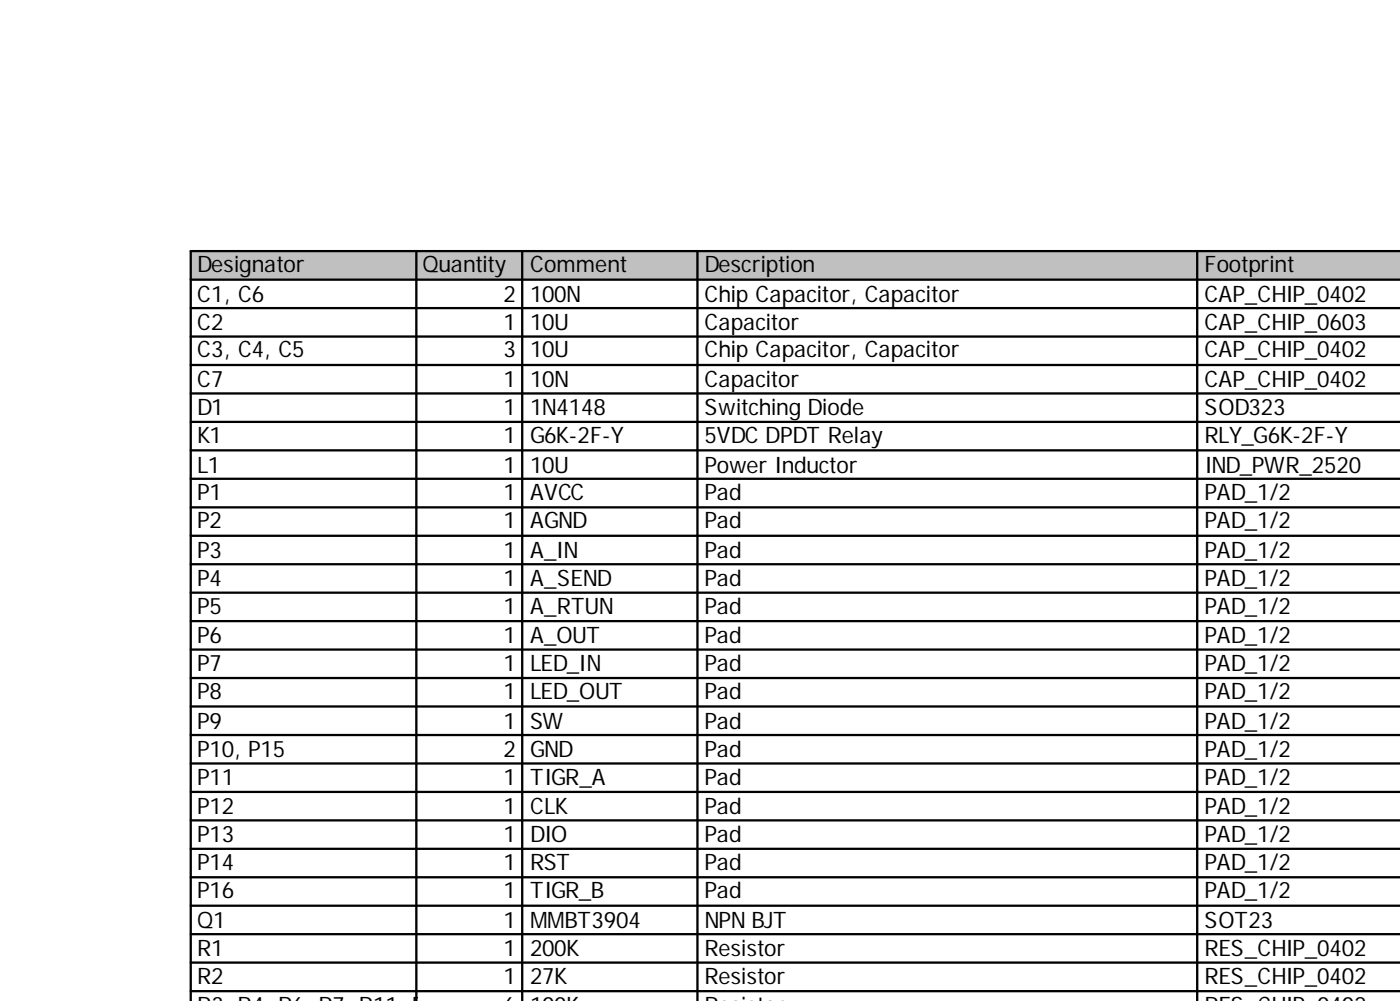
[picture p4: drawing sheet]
<svg xmlns="http://www.w3.org/2000/svg" width="145mm" height="103mm" viewBox="0 0 145 103" stroke-linecap="round" stroke-linejoin="round" font-family="sans-serif">
<defs><g id="words">
<g font-size="2.3">
<text x="20.4" y="28.1">Designator</text>
<text x="43.7" y="28.1">Quantity</text>
<text x="54.8" y="28.1">Comment</text>
<text x="72.8" y="28.1">Description</text>
<text x="124.4" y="28.1">Footprint</text>
<text x="20.4" y="31.2">C1, C6</text>
<text x="20.4" y="34">C2</text>
<text x="52" y="31.2">2</text>
<text x="52" y="34">1</text>
<text x="54.8" y="31.2">100N</text>
<text x="54.8" y="34">10U</text>
<text x="72.8" y="31.2">Chip Capacitor, Capacitor</text>
<text x="72.8" y="34">Capacitor</text>
<text x="124.4" y="31.2">CAP_CHIP_0402</text>
<text x="124.4" y="34">CAP_CHIP_0603</text>
<text x="20.4" y="36.9">C3, C4, C5</text>
<text x="20.4" y="40">C7</text>
<text x="52" y="36.9">3</text>
<text x="52" y="40">1</text>
<text x="54.8" y="36.9">10U</text>
<text x="54.8" y="40">10N</text>
<text x="72.8" y="36.9">Chip Capacitor, Capacitor</text>
<text x="72.8" y="40">Capacitor</text>
<text x="124.4" y="36.9">CAP_CHIP_0402</text>
<text x="124.4" y="40">CAP_CHIP_0402</text>
<text x="20.4" y="42.9">D1</text>
<text x="20.4" y="45.7">K1</text>
<text x="52" y="42.9">1</text>
<text x="52" y="45.7">1</text>
<text x="54.8" y="42.9">1N4148</text>
<text x="54.8" y="45.7">G6K-2F-Y</text>
<text x="72.8" y="42.9">Switching Diode</text>
<text x="72.8" y="45.7">5VDC DPDT Relay</text>
<text x="124.4" y="42.9">SOD323</text>
<text x="124.4" y="45.7">RLY_G6K-2F-Y</text>
<text x="20.4" y="48.8">L1</text>
<text x="20.4" y="51.7">P1</text>
<text x="52" y="48.8">1</text>
<text x="52" y="51.7">1</text>
<text x="54.8" y="48.8">10U</text>
<text x="54.8" y="51.7">AVCC</text>
<text x="72.8" y="48.8">Power Inductor</text>
<text x="72.8" y="51.7">Pad</text>
<text x="124.4" y="48.8">IND_PWR_2520</text>
<text x="124.4" y="51.7">PAD_1/2</text>
<text x="20.4" y="54.6">P2</text>
<text x="20.4" y="57.6">P3</text>
<text x="52" y="54.6">1</text>
<text x="52" y="57.6">1</text>
<text x="54.8" y="54.6">AGND</text>
<text x="54.8" y="57.6">A_IN</text>
<text x="72.8" y="54.6">Pad</text>
<text x="72.8" y="57.6">Pad</text>
<text x="124.4" y="54.6">PAD_1/2</text>
<text x="124.4" y="57.6">PAD_1/2</text>
<text x="20.4" y="60.5">P4</text>
<text x="20.4" y="63.4">P5</text>
<text x="52" y="60.5">1</text>
<text x="52" y="63.4">1</text>
<text x="54.8" y="60.5">A_SEND</text>
<text x="54.8" y="63.4">A_RTUN</text>
<text x="72.8" y="60.5">Pad</text>
<text x="72.8" y="63.4">Pad</text>
<text x="124.4" y="60.5">PAD_1/2</text>
<text x="124.4" y="63.4">PAD_1/2</text>
<text x="20.4" y="66.4">P6</text>
<text x="20.4" y="69.3">P7</text>
<text x="52" y="66.4">1</text>
<text x="52" y="69.3">1</text>
<text x="54.8" y="66.4">A_OUT</text>
<text x="54.8" y="69.3">LED_IN</text>
<text x="72.8" y="66.4">Pad</text>
<text x="72.8" y="69.3">Pad</text>
<text x="124.4" y="66.4">PAD_1/2</text>
<text x="124.4" y="69.3">PAD_1/2</text>
<text x="20.4" y="72.2">P8</text>
<text x="20.4" y="75.3">P9</text>
<text x="52" y="72.2">1</text>
<text x="52" y="75.3">1</text>
<text x="54.8" y="72.2">LED_OUT</text>
<text x="54.8" y="75.3">SW</text>
<text x="72.8" y="72.2">Pad</text>
<text x="72.8" y="75.3">Pad</text>
<text x="124.4" y="72.2">PAD_1/2</text>
<text x="124.4" y="75.3">PAD_1/2</text>
<text x="20.4" y="78.2">P10, P15</text>
<text x="20.4" y="81">P11</text>
<text x="52" y="78.2">2</text>
<text x="52" y="81">1</text>
<text x="54.8" y="78.2">GND</text>
<text x="54.8" y="81">TIGR_A</text>
<text x="72.8" y="78.2">Pad</text>
<text x="72.8" y="81">Pad</text>
<text x="124.4" y="78.2">PAD_1/2</text>
<text x="124.4" y="81">PAD_1/2</text>
<text x="20.4" y="84.1">P12</text>
<text x="20.4" y="87">P13</text>
<text x="20.4" y="89.9">P14</text>
<text x="52" y="84.1">1</text>
<text x="52" y="87">1</text>
<text x="52" y="89.9">1</text>
<text x="54.8" y="84.1">CLK</text>
<text x="54.8" y="87">DIO</text>
<text x="54.8" y="89.9">RST</text>
<text x="72.8" y="84.1">Pad</text>
<text x="72.8" y="87">Pad</text>
<text x="72.8" y="89.9">Pad</text>
<text x="124.4" y="84.1">PAD_1/2</text>
<text x="124.4" y="87">PAD_1/2</text>
<text x="124.4" y="89.9">PAD_1/2</text>
<text x="20.4" y="92.7">P16</text>
<text x="20.4" y="95.8">Q1</text>
<text x="52" y="92.7">1</text>
<text x="52" y="95.8">1</text>
<text x="54.8" y="92.7">TIGR_B</text>
<text x="54.8" y="95.8">MMBT3904</text>
<text x="72.8" y="92.7">Pad</text>
<text x="72.8" y="95.8">NPN BJT</text>
<text x="124.4" y="92.7">PAD_1/2</text>
<text x="124.4" y="95.8">SOT23</text>
<text x="20.4" y="98.7">R1</text>
<text x="20.4" y="101.6">R2</text>
<text x="52" y="98.7">1</text>
<text x="52" y="101.6">1</text>
<text x="54.8" y="98.7">200K</text>
<text x="54.8" y="101.6">27K</text>
<text x="72.8" y="98.7">Resistor</text>
<text x="72.8" y="101.6">Resistor</text>
<text x="124.4" y="98.7">RES_CHIP_0402</text>
<text x="124.4" y="101.6">RES_CHIP_0402</text>
</g>
</g></defs>
<path d="M19.7 25.9h125v3h-125z" fill-rule="evenodd" fill="#c0c0c0"/>
<g fill="none" stroke="#000" stroke-width=".24">
<path d="M19.7 28.9h125M19.7 31.8h125M19.7 34.8h125M19.7 37.7h125M43 25.9v77.5M54 25.9v77.5M72.1 25.9v77.5M123.7 25.9v77.5M144.7 25.9h-125v77.5M19.7 40.6h125M19.7 43.6h125M19.7 46.5h125"/>
<path d="M19.7 49.4h125M19.7 52.4h125M19.7 55.3h125M19.7 58.3h125M19.7 61.2h125M19.7 64.1h125M19.7 67.1h125M19.7 70h125M19.7 73h125M19.7 75.9h125M19.7 78.8h125M19.7 81.8h125"/>
<path d="M19.7 84.7h125M19.7 87.6h125M19.7 90.6h125M19.7 93.5h125M19.7 96.5h125M19.7 99.4h125M19.7 102.3h125"/>
</g>
<use href="#words"/>
</svg>
